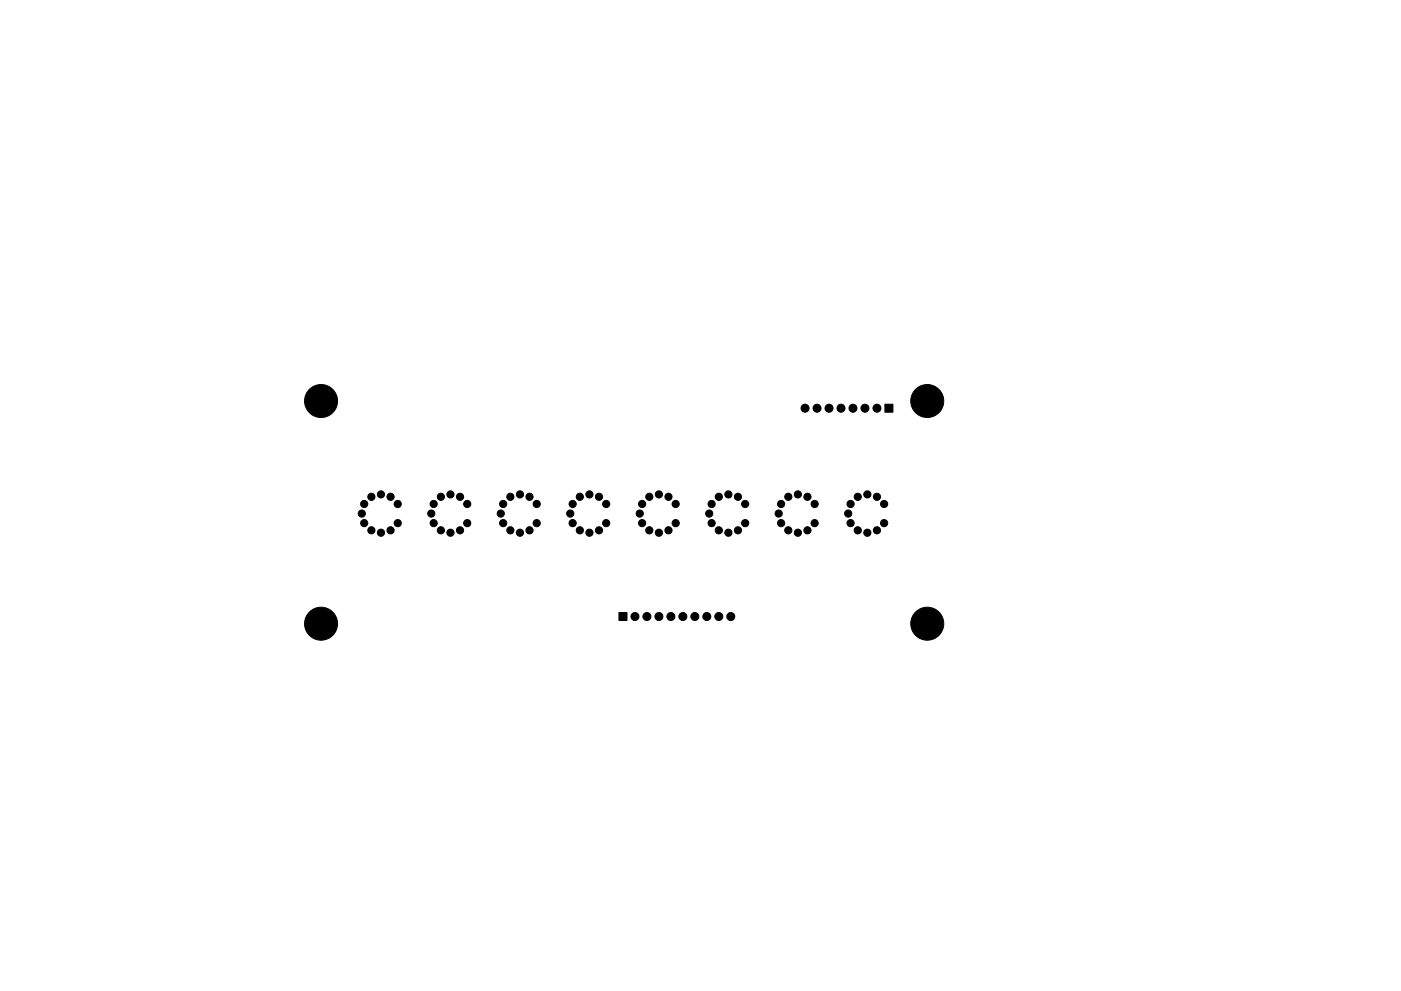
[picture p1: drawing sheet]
<svg xmlns="http://www.w3.org/2000/svg" width="297mm" height="210mm" viewBox="0 0 297 210" stroke-linecap="round" stroke-linejoin="round" font-family="sans-serif">
<g fill="#000" stroke="#000" stroke-width=".21">
<path d="M187.6 85.8h1.7v1.7h-1.7zM131.2 130h1.7v1.7h-1.7z"/>
<circle cx="65.4" cy="85.1" r=".4"/>
<circle cx="66.2" cy="83.2" r=".4"/>
<circle cx="66.2" cy="86.9" r=".4"/>
<circle cx="68.1" cy="85.1" r="3.5"/>
<circle cx="68.1" cy="82.5" r=".4"/>
<circle cx="68.1" cy="87.7" r=".4"/>
<circle cx="69.9" cy="83.2" r=".4"/>
<circle cx="69.9" cy="86.9" r=".4"/>
<circle cx="70.7" cy="85.1" r=".4"/>
<circle cx="170.7" cy="86.6" r=".85"/>
<circle cx="173.2" cy="86.6" r=".85"/>
<circle cx="175.8" cy="86.6" r=".85"/>
<circle cx="178.3" cy="86.6" r=".85"/>
<circle cx="180.8" cy="86.6" r=".85"/>
<circle cx="183.4" cy="86.6" r=".85"/>
<circle cx="185.9" cy="86.6" r=".85"/>
<circle cx="194" cy="85.1" r=".4"/>
<circle cx="194.7" cy="83.2" r=".4"/>
<circle cx="194.7" cy="86.9" r=".4"/>
<circle cx="196.6" cy="85.1" r="3.5"/>
<circle cx="196.6" cy="87.7" r=".4"/>
<circle cx="196.6" cy="82.5" r=".4"/>
<circle cx="198.5" cy="86.9" r=".4"/>
<circle cx="198.5" cy="83.2" r=".4"/>
<circle cx="199.2" cy="85.1" r=".4"/>
<circle cx="76.7" cy="109" r=".76"/>
<circle cx="77.2" cy="106.9" r=".76"/>
<circle cx="77.2" cy="111" r=".76"/>
<circle cx="78.7" cy="112.5" r=".76"/>
<circle cx="78.7" cy="105.4" r=".76"/>
<circle cx="80.8" cy="104.9" r=".76"/>
<circle cx="80.8" cy="113" r=".76"/>
<circle cx="82.8" cy="105.4" r=".76"/>
<circle cx="82.8" cy="112.5" r=".76"/>
<circle cx="84.3" cy="111" r=".76"/>
<circle cx="84.3" cy="106.9" r=".76"/>
<circle cx="91.4" cy="109" r=".76"/>
<circle cx="91.9" cy="106.9" r=".76"/>
<circle cx="91.9" cy="111" r=".76"/>
<circle cx="93.5" cy="105.4" r=".76"/>
<circle cx="93.5" cy="112.5" r=".76"/>
<circle cx="95.5" cy="104.9" r=".76"/>
<circle cx="95.5" cy="113" r=".76"/>
<circle cx="97.5" cy="112.5" r=".76"/>
<circle cx="97.5" cy="105.4" r=".76"/>
<circle cx="99.1" cy="106.9" r=".76"/>
<circle cx="99.1" cy="111" r=".76"/>
<circle cx="106.2" cy="109" r=".76"/>
<circle cx="106.7" cy="106.9" r=".76"/>
<circle cx="106.7" cy="111" r=".76"/>
<circle cx="108.2" cy="112.5" r=".76"/>
<circle cx="108.2" cy="105.4" r=".76"/>
<circle cx="110.2" cy="104.9" r=".76"/>
<circle cx="110.2" cy="113" r=".76"/>
<circle cx="112.3" cy="105.4" r=".76"/>
<circle cx="112.3" cy="112.5" r=".76"/>
<circle cx="113.8" cy="106.9" r=".76"/>
<circle cx="113.8" cy="111" r=".76"/>
<circle cx="120.9" cy="109" r=".76"/>
<circle cx="121.4" cy="111" r=".76"/>
<circle cx="121.4" cy="106.9" r=".76"/>
<circle cx="122.9" cy="112.5" r=".76"/>
<circle cx="122.9" cy="105.4" r=".76"/>
<circle cx="125" cy="104.9" r=".76"/>
<circle cx="125" cy="113" r=".76"/>
<circle cx="127" cy="105.4" r=".76"/>
<circle cx="127" cy="112.5" r=".76"/>
<circle cx="128.5" cy="106.9" r=".76"/>
<circle cx="128.5" cy="111" r=".76"/>
<circle cx="135.6" cy="109" r=".76"/>
<circle cx="136.1" cy="106.9" r=".76"/>
<circle cx="136.1" cy="111" r=".76"/>
<circle cx="137.7" cy="105.4" r=".76"/>
<circle cx="137.7" cy="112.5" r=".76"/>
<circle cx="139.7" cy="104.9" r=".76"/>
<circle cx="139.7" cy="113" r=".76"/>
<circle cx="141.7" cy="112.5" r=".76"/>
<circle cx="141.7" cy="105.4" r=".76"/>
<circle cx="143.3" cy="106.9" r=".76"/>
<circle cx="143.3" cy="111" r=".76"/>
<circle cx="150.4" cy="109" r=".76"/>
<circle cx="150.9" cy="106.9" r=".76"/>
<circle cx="150.9" cy="111" r=".76"/>
<circle cx="152.4" cy="112.5" r=".76"/>
<circle cx="152.4" cy="105.4" r=".76"/>
<circle cx="154.4" cy="104.9" r=".76"/>
<circle cx="154.4" cy="113" r=".76"/>
<circle cx="156.5" cy="112.5" r=".76"/>
<circle cx="156.5" cy="105.4" r=".76"/>
<circle cx="158" cy="111" r=".76"/>
<circle cx="158" cy="106.9" r=".76"/>
<circle cx="165.1" cy="109" r=".76"/>
<circle cx="165.6" cy="111" r=".76"/>
<circle cx="165.6" cy="106.9" r=".76"/>
<circle cx="167.1" cy="112.5" r=".76"/>
<circle cx="167.1" cy="105.4" r=".76"/>
<circle cx="169.2" cy="113" r=".76"/>
<circle cx="169.2" cy="104.9" r=".76"/>
<circle cx="171.2" cy="105.4" r=".76"/>
<circle cx="171.2" cy="112.5" r=".76"/>
<circle cx="172.7" cy="106.9" r=".76"/>
<circle cx="172.7" cy="111" r=".76"/>
<circle cx="179.8" cy="109" r=".76"/>
<circle cx="180.3" cy="106.9" r=".76"/>
<circle cx="180.3" cy="111" r=".76"/>
<circle cx="181.9" cy="112.5" r=".76"/>
<circle cx="181.9" cy="105.4" r=".76"/>
<circle cx="183.9" cy="104.9" r=".76"/>
<circle cx="183.9" cy="113" r=".76"/>
<circle cx="185.9" cy="112.5" r=".76"/>
<circle cx="185.9" cy="105.4" r=".76"/>
<circle cx="187.5" cy="106.9" r=".76"/>
<circle cx="187.5" cy="111" r=".76"/>
<circle cx="65.4" cy="132.3" r=".4"/>
<circle cx="66.2" cy="130.5" r=".4"/>
<circle cx="66.2" cy="134.2" r=".4"/>
<circle cx="68.1" cy="132.3" r="3.5"/>
<circle cx="68.1" cy="135" r=".4"/>
<circle cx="68.1" cy="129.7" r=".4"/>
<circle cx="69.9" cy="130.5" r=".4"/>
<circle cx="69.9" cy="134.2" r=".4"/>
<circle cx="70.7" cy="132.3" r=".4"/>
<circle cx="134.6" cy="130.8" r=".85"/>
<circle cx="137.2" cy="130.8" r=".85"/>
<circle cx="139.7" cy="130.8" r=".85"/>
<circle cx="142.2" cy="130.8" r=".85"/>
<circle cx="144.8" cy="130.8" r=".85"/>
<circle cx="147.3" cy="130.8" r=".85"/>
<circle cx="149.9" cy="130.8" r=".85"/>
<circle cx="152.4" cy="130.8" r=".85"/>
<circle cx="154.9" cy="130.8" r=".85"/>
<circle cx="194" cy="132.3" r=".4"/>
<circle cx="194.7" cy="134.2" r=".4"/>
<circle cx="194.7" cy="130.5" r=".4"/>
<circle cx="196.6" cy="132.3" r="3.5"/>
<circle cx="196.6" cy="129.7" r=".4"/>
<circle cx="196.6" cy="135" r=".4"/>
<circle cx="198.5" cy="134.2" r=".4"/>
<circle cx="198.5" cy="130.5" r=".4"/>
<circle cx="199.2" cy="132.3" r=".4"/>
</g>
</svg>
